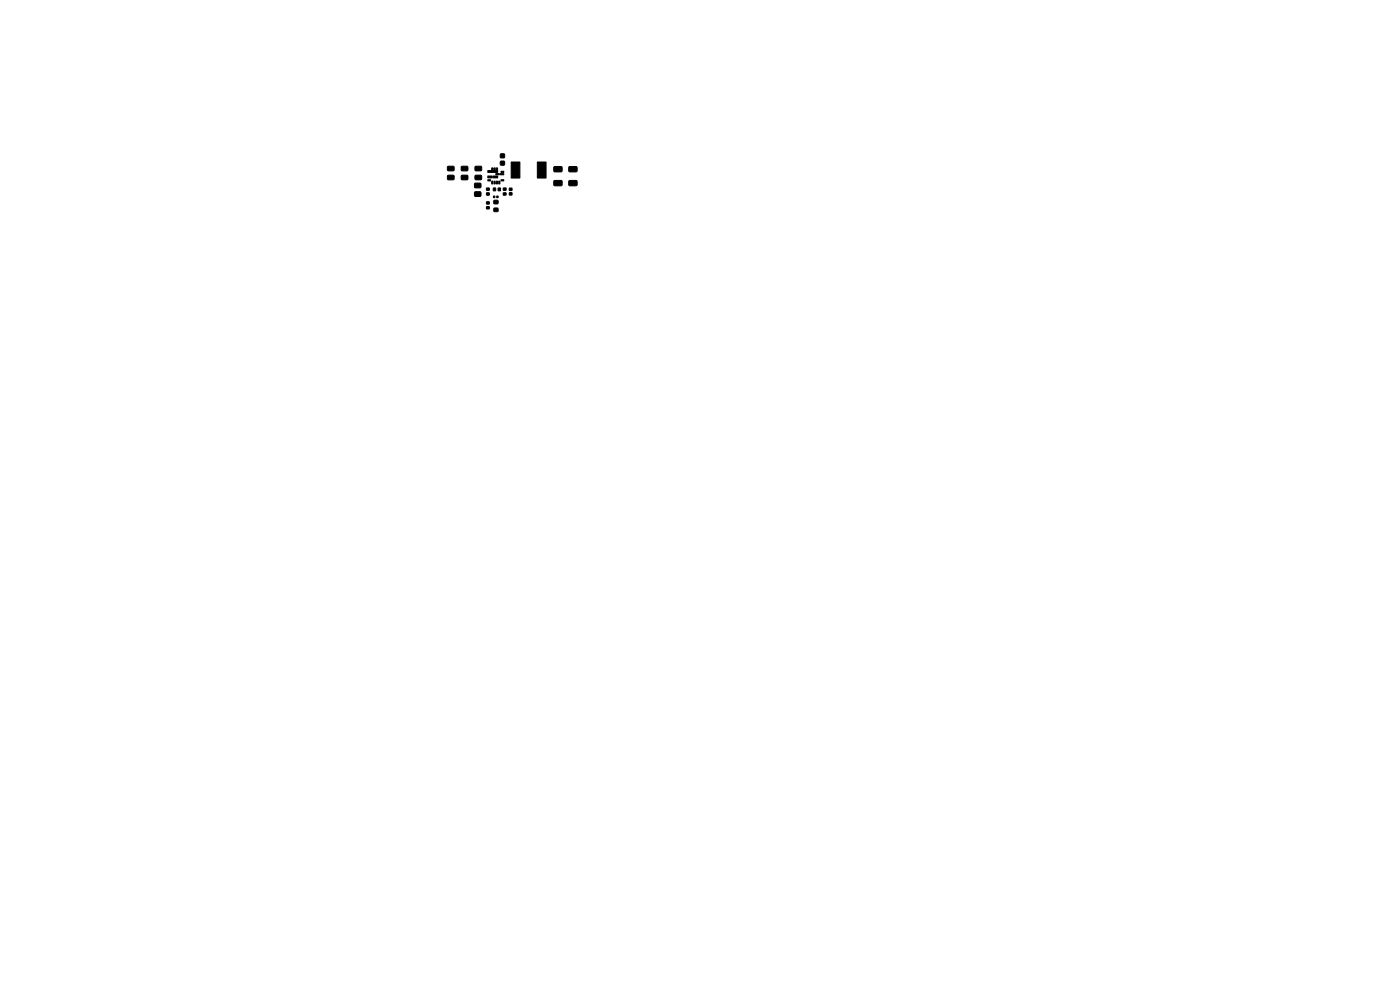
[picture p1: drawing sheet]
<svg xmlns="http://www.w3.org/2000/svg" width="297mm" height="210mm" viewBox="0 0 297 210" stroke-linecap="round" stroke-linejoin="round" font-family="sans-serif">
<g fill="#000" stroke="#000" stroke-width=".21">
<path d="M95 35.3h1.2l.2 .2-.1 .6-.2 .2-1-.1-.2-.2zM95 37.2h1.2l.2 .2-.1 .6-.2 .2-1-.1-.2-.2zM97.9 35.3h1.2l.2 .2v.6l-.3 .2-1-.1-.2-.2zM97.9 37.2h1.2l.2 .2v.6l-.3 .2-1-.1-.2-.2zM100.7 38.9h1.2l.1 .2v.6l-.2 .2-1-.1-.2-.2zM100.8 35.3h1.2l.2 .2v.6l-.3 .2-1-.1-.2-.2zM100.8 37.2h1.2l.2 .2v.6l-.3 .2-1-.1-.2-.2zM103.5 38.1h.6v.2l-.6 .1zM103.5 37.3h.9v.4h-.9zM104.3 38.4l.3 .1-.1 .5h-.2zM103.5 36.2h.8l.1-.6h.2v.6h.2l.1-.6h.2v.6h.2v-.6h.3l-.1 1h-2zM104.7 39.9h.4v.6h-.4z"/>
<path d="M104.8 38.4l.3 .1-.1 .5h-.2zM105.3 38.4l.3 .1-.1 .5h-.2zM104.6 37.4l.9-.1 .1 .4h-.9zM105.7 39.9h.5v.6h-.5zM105.2 36.8h.7v.2l-.7 .1zM105.8 38.4l.3 .1-.1 .5h-.2zM106.2 34.2h.8v.8h-.8zM106.2 32.7h.8v.7h-.8zM106.3 36.3h.5l.1 .2-.6 .1zM106.3 38.1h.5l.1 .2-.6 .1zM106.2 36.8h.6l.1 .2-.7 .1zM106.8 39.9h.5v.5h-.5z"/>
<path d="M108.4 34.4h1.9v3.4h-1.9zM108.1 39.9h.5v.5h-.5zM114 34.4h1.8v3.4h-1.8zM117.5 35.4l1.6-.1 .2 .3-.1 .7-.2 .2h-1.4l-.1-.3zM117.5 38.3h1.6l.2 .2-.1 .8-.2 .1h-1.4l-.1-.2zM120.7 35.4l1.6-.1 .1 .3v.7l-.2 .2h-1.4l-.2-.3zM120.7 38.3h1.6l.1 .2v.8l-.2 .1h-1.4l-.2-.2zM100.7 40.7h1.2l.1 .2v.6l-.2 .2h-1l-.2-.3zM103.2 43.8h.6v.5h-.6zM103.2 42.8h.6v.5h-.6zM103.2 40.9h.6v.5h-.6zM103.2 39.9h.6v.5h-.6z"/>
<path d="M104.8 44.2h.8v.7h-.8zM104.8 42.5h.8v.7h-.8zM104.7 41.6h.3v.3h-.3zM105.4 41.6h.3v.3h-.3zM106.8 40.9h.5v.5h-.5zM108.1 40.9h.5v.5h-.5z"/>
</g>
</svg>
